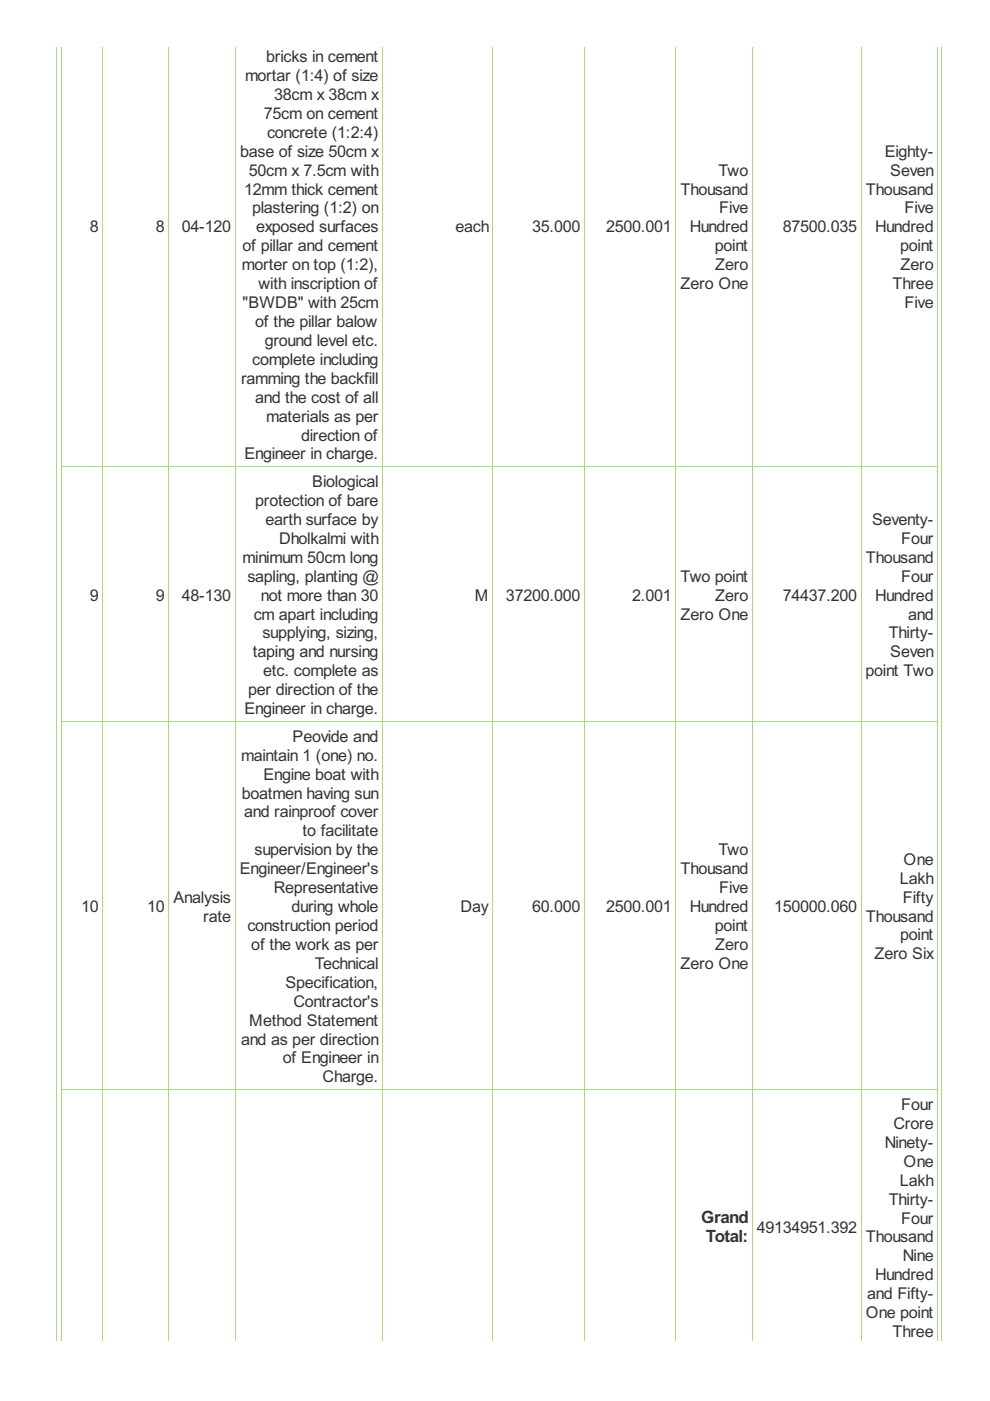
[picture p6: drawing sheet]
<svg xmlns="http://www.w3.org/2000/svg" width="210mm" height="297mm" viewBox="0 0 210 297" stroke-linecap="round" stroke-linejoin="round" font-family="sans-serif">
<defs><g id="words">
<g font-size="4" fill="#333">
<text x="148.6" y="259.2">Grand</text>
<text x="149.6" y="263.4">Total:</text>
</g>
<g font-size="3.8" fill="#333">
<text x="52" y="17.2">mortar (1:4) of size</text>
<text x="56.5" y="13.2">bricks in cement</text>
<text x="58.1" y="21.2">38cm x 38cm x</text>
<text x="56" y="25.2">75cm on cement</text>
<text x="56.6" y="29.2">concrete (1:2:4)</text>
<text x="50.9" y="33.2">base of size 50cm x</text>
<text x="187.6" y="33.2">Eighty-</text>
<text x="51.8" y="41.3">12mm thick cement</text>
<text x="52.8" y="37.2">50cm x 7.5cm with</text>
<text x="144.3" y="41.3">Thousand</text>
<text x="152.3" y="37.2">Two</text>
<text x="183.6" y="41.3">Thousand</text>
<text x="188.8" y="37.2">Seven</text>
<text x="53.5" y="45.3">plastering (1:2) on</text>
<text x="152.5" y="45.3">Five</text>
<text x="191.8" y="45.3">Five</text>
<text x="19" y="49.3">8</text>
<text x="33.1" y="49.3">8</text>
<text x="38.6" y="49.3">04-120</text>
<text x="51.4" y="53.3">of pillar and cement</text>
<text x="54.3" y="49.3">exposed surfaces</text>
<text x="96.6" y="49.3">each</text>
<text x="112.8" y="49.3">35.000</text>
<text x="128.5" y="49.3">2500.001</text>
<text x="146.3" y="49.3">Hundred</text>
<text x="151.6" y="53.3">point</text>
<text x="166" y="49.3">87500.035</text>
<text x="185.6" y="49.3">Hundred</text>
<text x="190.9" y="53.3">point</text>
<text x="51.3" y="57.3">morter on top (1:2),</text>
<text x="151.6" y="57.3">Zero</text>
<text x="190.9" y="57.3">Zero</text>
<text x="51.4" y="65.3">&quot;BWDB&quot; with 25cm</text>
<text x="54.8" y="61.3">with inscription of</text>
<text x="144.3" y="61.3">Zero One</text>
<text x="189.3" y="61.3">Three</text>
<text x="191.8" y="65.3">Five</text>
<text x="54.1" y="69.3">of the pillar balow</text>
<text x="53.5" y="77.4">complete including</text>
<text x="56.1" y="73.3">ground level etc.</text>
<text x="51.1" y="81.4">ramming the backfill</text>
<text x="54.1" y="85.4">and the cost of all</text>
<text x="56.5" y="89.4">materials as per</text>
<text x="63.8" y="93.4">direction of</text>
<text x="51.8" y="97.4">Engineer in charge.</text>
<text x="54.1" y="107.3">protection of bare</text>
<text x="66.2" y="103.3">Biological</text>
<text x="56.3" y="111.3">earth surface by</text>
<text x="184.9" y="111.3">Seventy-</text>
<text x="51.4" y="119.3">minimum 50cm long</text>
<text x="59.2" y="115.3">Dholkalmi with</text>
<text x="183.6" y="119.3">Thousand</text>
<text x="191.1" y="115.3">Four</text>
<text x="52.5" y="123.3">sapling, planting @</text>
<text x="144.3" y="123.3">Two point</text>
<text x="191.1" y="123.3">Four</text>
<text x="19" y="127.3">9</text>
<text x="33.1" y="127.3">9</text>
<text x="38.6" y="127.3">48-130</text>
<text x="53.8" y="131.4">cm apart including</text>
<text x="55.3" y="127.3">not more than 30</text>
<text x="100.7" y="127.3">M</text>
<text x="107.3" y="127.3">37200.000</text>
<text x="134" y="127.3">2.001</text>
<text x="144.3" y="131.4">Zero One</text>
<text x="151.6" y="127.3">Zero</text>
<text x="166" y="127.3">74437.200</text>
<text x="185.6" y="127.3">Hundred</text>
<text x="192.5" y="131.4">and</text>
<text x="55.6" y="135.4">supplying, sizing,</text>
<text x="188.4" y="135.4">Thirty-</text>
<text x="53.6" y="139.4">taping and nursing</text>
<text x="55.8" y="143.4">etc. complete as</text>
<text x="183.5" y="143.4">point Two</text>
<text x="188.8" y="139.4">Seven</text>
<text x="52.6" y="147.4">per direction of the</text>
<text x="51.8" y="151.4">Engineer in charge.</text>
<text x="51.1" y="161.3">maintain 1 (one) no.</text>
<text x="62" y="157.3">Peovide and</text>
<text x="55.9" y="165.3">Engine boat with</text>
<text x="51.3" y="169.3">boatmen having sun</text>
<text x="51.8" y="173.3">and rainproof cover</text>
<text x="64.2" y="177.3">to facilitate</text>
<text x="50.8" y="185.4">Engineer/Engineer's</text>
<text x="54" y="181.3">supervision by the</text>
<text x="144.3" y="185.4">Thousand</text>
<text x="152.3" y="181.3">Two</text>
<text x="191.6" y="183.3">One</text>
<text x="36.8" y="191.4">Analysis</text>
<text x="58" y="189.4">Representative</text>
<text x="152.5" y="189.4">Five</text>
<text x="190.8" y="187.4">Lakh</text>
<text x="191.4" y="191.4">Fifty</text>
<text x="17.2" y="193.4">10</text>
<text x="31.2" y="193.4">10</text>
<text x="43.1" y="195.4">rate</text>
<text x="52.5" y="197.4">construction period</text>
<text x="61.8" y="193.4">during whole</text>
<text x="97.6" y="193.4">Day</text>
<text x="112.8" y="193.4">60.000</text>
<text x="128.5" y="193.4">2500.001</text>
<text x="146.3" y="193.4">Hundred</text>
<text x="151.6" y="197.4">point</text>
<text x="164.1" y="193.4">150000.060</text>
<text x="183.6" y="195.4">Thousand</text>
<text x="53.3" y="201.4">of the work as per</text>
<text x="151.6" y="201.4">Zero</text>
<text x="185.4" y="203.4">Zero Six</text>
<text x="190.9" y="199.4">point</text>
<text x="60.5" y="209.4">Specification,</text>
<text x="66.7" y="205.4">Technical</text>
<text x="144.3" y="205.4">Zero One</text>
<text x="62.2" y="213.4">Contractor's</text>
<text x="51.1" y="221.5">and as per direction</text>
<text x="52.8" y="217.4">Method Statement</text>
<text x="60" y="225.5">of Engineer in</text>
<text x="68.4" y="229.5">Charge.</text>
<text x="189.4" y="239.3">Crore</text>
<text x="191.1" y="235.3">Four</text>
<text x="187.6" y="243.4">Ninety-</text>
<text x="190.8" y="251.4">Lakh</text>
<text x="191.6" y="247.4">One</text>
<text x="188.4" y="255.4">Thirty-</text>
<text x="160.4" y="261.4">49134951.392</text>
<text x="183.6" y="263.4">Thousand</text>
<text x="191.1" y="259.4">Four</text>
<text x="191.4" y="267.4">Nine</text>
<text x="183.8" y="275.5">and Fifty-</text>
<text x="185.6" y="271.4">Hundred</text>
<text x="183.6" y="279.5">One point</text>
<text x="189.3" y="283.5">Three</text>
</g>
</g></defs>
<g fill="none" stroke="#a8da7f" stroke-width=".21">
<path d="M12.1 9.9v274.5M13.1 9.9v274.5M21.8 9.9v274.5M35.8 9.9v274.5M49.9 9.9v274.5M81.1 9.9v274.5M104.5 9.9v274.5M123.9 9.9v274.5M143.3 9.9v274.5M159.5 9.9v274.5M182.6 9.9v274.5M198.8 9.9v274.5"/>
<path d="M199.6 9.9v274.5M13 99h185.9M13 153h185.9M13 231.1h185.9"/>
</g>
<use href="#words"/>
</svg>
